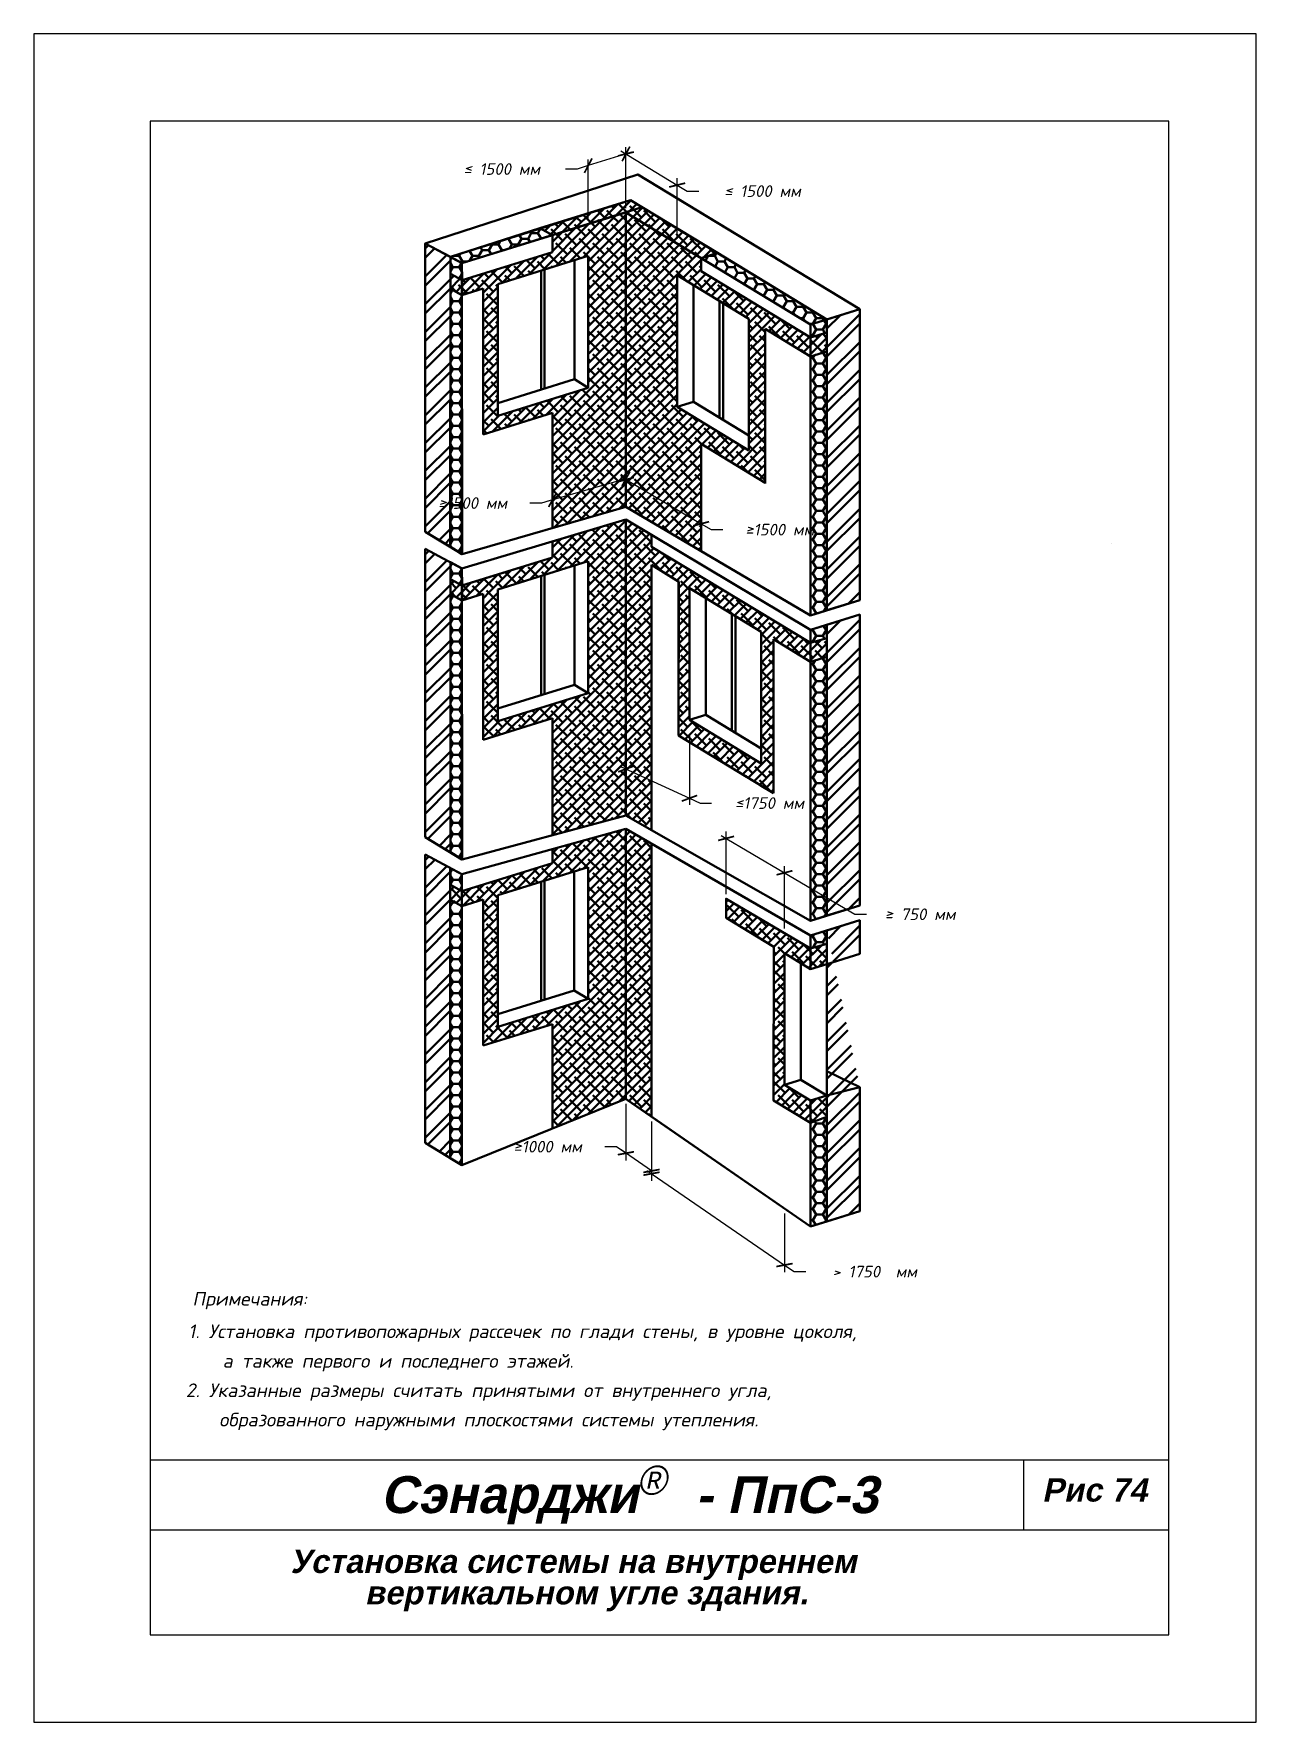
# Model space of a CAD drawing. Header units: inches. Extents: x 47 to 4151, y -1120 to 1902.
# Drawn here: x 682.3 to 892.3, y -773.1 to -483.1 of the extents above; entities that cross this region are included whole.
import ezdxf

# ---------------------------------------------------------------- set-up
doc = ezdxf.new("R2010")
doc.units = ezdxf.units.IN
doc.header["$LTSCALE"] = 10
doc.header["$MEASUREMENT"] = 0
for name, color, linetype in [('DUBEL', 142, 'Continuous'), ('hatch', 240, 'Continuous'), ('ndp', 242, 'Continuous'), ('ramka', 248, 'Continuous')]:
    doc.layers.add(name, color=color, linetype=linetype)
doc.layers.add('list', color=5, linetype='Continuous', plot=False)
doc.styles.add('ndp', font='ARIALBD.TTF', dxfattribs={"oblique": 12})
doc.styles.add('style2', font='romans.shx', dxfattribs={"oblique": 12})
doc.dimstyles.new('1', dxfattribs={"dimtxt": 2, "dimasz": 2, "dimexe": 1, "dimexo": 0.7, "dimgap": 2, "dimtad": 0, "dimtih": 1, "dimtoh": 1, "dimdec": 4, "dimzin": 0, "dimdsep": 46, "dimtxsty": 'style2', "dimblk": 'ARCHTICK', "dimcen": 1.5, "dimdle": 1, "dimadec": 0, "dimazin": 0, "dimtfac": 1, "dimtdec": 4, "dimtofl": 0, "dimtmove": 0, "dimatfit": 2, "dimldrblk": 'DOTSMALL', "dimfxl": 1, "dimtolj": 1, "dimtzin": 0, "dimarcsym": 0})

msp = doc.modelspace()

# ---------------------------------------------------------------- texts
at = {"layer": 'ndp', "oblique": 12}
for s, height, style, p in [('Примечания:', 2.34619952, 'style2', (709.586093, -701.559455)), ('1. Установка противопожарных рассечек по глади стены, в уровне цоколя,', 2.34619952, 'style2', (708.879213, -707.141787)), ('а также первого и последнего этажей. ', 2.34619952, 'style2', (714.779546, -712.223415)), ('2. Указанные размеры считать принятыми от внутреннего угла,', 2.34619952, 'style2', (708.464108, -717.270226)), ('образованного наружными плоскостями системы утепления.', 2.34619952, 'style2', (714.185508, -722.317044)), ('Сэнарджи    - ПпС-3 ', 6.33260053, 'ndp', (741.916791, -737.190376)), ('Рис 74 ', 4, 'ndp', (855.543501, -735.212663)), ('Установка системы на внутреннем', 4, 'ndp', (726.419427, -747.4792)), ('вертикальном угле здания.', 4, 'ndp', (739.191073, -752.872223))]:
    msp.add_text(s, height=height, dxfattribs=dict(at, style=style)).set_placement(p)
at = {"layer": 'ndp', "insert": (785.979594, -729.051292), "char_height": 5, "attachment_point": 1, "style": 'style2'}
msp.add_mtext('{\\fCentury Gothic|b0|i0|c204|p32;®}', dxfattribs=at)

# ---------------------------------------------------------------- blocks, each defined once
blk = doc.blocks.new('_ArchTick')
at = {"layer": 'DUBEL', "color": 0, "const_width": 0.15}
blk.add_lwpolyline([(-0.5, -0.5), (0.5, 0.5)], dxfattribs=at)
blk = doc.blocks.new('*D447')
at = {"layer": 'Defpoints', "color": 0, "lineweight": 40}
for p in [(792.87, -509.1), (784.07, -513.79), (792.87, -519.14)]:
    blk.add_point(p, dxfattribs=at)
at = {"layer": 'hatch', "color": 0, "lineweight": -2}
for p, q in [((783.21, -503.23), (792.87, -509.1)), ((784.07, -512.97), (784.07, -502.58)), ((792.87, -518.32), (792.87, -507.93)), ((792.87, -509.1), (794.58, -510.14)), ((794.58, -510.14), (796.58, -510.14))]:
    blk.add_line(p, q, dxfattribs=at)
at = {"layer": 'hatch', "color": 0, "lineweight": -2, "xscale": 2, "yscale": 2, "zscale": 2}
for p, rotation in [((784.07, -503.75), 148.7154932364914), ((792.87, -509.1), 328.7154932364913)]:
    blk.add_blockref('_ArchTick', p, dxfattribs=dict(at, rotation=rotation))
at = {"layer": 'hatch', "color": 0, "lineweight": 40, "insert": (807.53, -510.14), "char_height": 2, "attachment_point": 5, "style": 'style2'}
blk.add_mtext('\\A1;≤ 1500 мм', dxfattribs=at)
blk = doc.blocks.new('_DotSmall')
at = {"layer": 'DUBEL', "color": 0, "const_width": 0.5}
blk.add_lwpolyline([(-0.0625, 0, 1), (0.0625, 0, 1)], format="xyb", close=True, dxfattribs=at)
blk = doc.blocks.new('*D448')
at = {"layer": 'Defpoints', "color": 0, "lineweight": 40}
for p in [(777.59, -505.76), (777.59, -515.79), (784.07, -513.79)]:
    blk.add_point(p, dxfattribs=at)
at = {"layer": 'hatch', "color": 0, "lineweight": -2}
for p, q in [((785.02, -503.45), (777.59, -505.76)), ((784.07, -513.05), (784.07, -502.7)), ((775.68, -506.35), (773.68, -506.35)), ((777.59, -505.76), (775.68, -506.35)), ((777.59, -515.06), (777.59, -504.71))]:
    blk.add_line(p, q, dxfattribs=at)
at = {"layer": 'hatch', "color": 0, "lineweight": -2, "xscale": 2, "yscale": 2, "zscale": 2}
for p, rotation in [((777.59, -505.76), 197.2336074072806), ((784.07, -503.75), 17.23360740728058)]:
    blk.add_blockref('_ArchTick', p, dxfattribs=dict(at, rotation=rotation))
at = {"layer": 'hatch', "color": 0, "lineweight": 40, "insert": (762.74, -506.35), "char_height": 2, "attachment_point": 5, "style": 'style2'}
blk.add_mtext('\\A1;≤ 1500 мм', dxfattribs=at)
blk = doc.blocks.new('*D449')
at = {"layer": 'Defpoints', "color": 0, "lineweight": 40}
for p in [(784.07, -564.39), (796.98, -567.27), (796.98, -571.97)]:
    blk.add_point(p, dxfattribs=at)
at = {"layer": 'hatch', "color": 0, "lineweight": -2}
for p, q in [((783.21, -559.18), (796.98, -567.27)), ((784.07, -563.58), (784.07, -558.53)), ((796.98, -571.16), (796.98, -566.11)), ((796.98, -567.27), (798.71, -568.28)), ((798.71, -568.28), (800.71, -568.28))]:
    blk.add_line(p, q, dxfattribs=at)
at = {"layer": 'hatch', "color": 0, "lineweight": -2, "xscale": 2, "yscale": 2, "zscale": 2}
for p, rotation in [((784.07, -559.69), 149.5851977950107), ((796.98, -567.27), 329.5851977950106)]:
    blk.add_blockref('_ArchTick', p, dxfattribs=dict(at, rotation=rotation))
at = {"layer": 'hatch', "color": 0, "lineweight": 40, "insert": (810.5, -568.28), "char_height": 2, "attachment_point": 5, "style": 'style2'}
blk.add_mtext('\\A1;≥1500 мм', dxfattribs=at)
blk = doc.blocks.new('*D450')
at = {"layer": 'Defpoints', "color": 0, "lineweight": 40}
for p in [(784.07, -559.55), (784.07, -564.39), (771.46, -568.01)]:
    blk.add_point(p, dxfattribs=at)
at = {"layer": 'hatch', "color": 0, "lineweight": -2}
for p, q in [((784.07, -559.55), (770.5, -563.44)), ((784.07, -563.66), (784.07, -558.51)), ((771.46, -567.28), (771.46, -562.12)), ((769.54, -563.72), (767.54, -563.72)), ((771.46, -563.16), (769.54, -563.72))]:
    blk.add_line(p, q, dxfattribs=at)
at = {"layer": 'hatch', "color": 0, "lineweight": -2, "xscale": 2, "yscale": 2, "zscale": 2}
for p, rotation in [((784.07, -559.55), 16.00620352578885), ((771.46, -563.16), 196.0062035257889)]:
    blk.add_blockref('_ArchTick', p, dxfattribs=dict(at, rotation=rotation))
at = {"layer": 'hatch', "color": 0, "lineweight": 40, "insert": (757.74, -563.72), "char_height": 2, "attachment_point": 5, "style": 'style2'}
blk.add_mtext('\\A1;≥1500 мм', dxfattribs=at)
blk = doc.blocks.new('*D451')
at = {"layer": 'Defpoints', "color": 0, "lineweight": 40}
for p in [(784.07, -597.9), (794.98, -602.93), (794.98, -614.42)]:
    blk.add_point(p, dxfattribs=at)
at = {"layer": 'hatch', "color": 0, "lineweight": -2}
for p, q in [((784.07, -598.67), (784.07, -610.49)), ((794.98, -603.7), (794.98, -615.52)), ((783.16, -608.97), (794.98, -614.42)), ((794.98, -614.42), (796.79, -615.25)), ((796.79, -615.25), (798.79, -615.25))]:
    blk.add_line(p, q, dxfattribs=at)
at = {"layer": 'hatch', "color": 0, "lineweight": -2, "xscale": 2, "yscale": 2, "zscale": 2}
for p, rotation in [((784.07, -609.39), 155.2605682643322), ((794.98, -614.42), 335.2605682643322)]:
    blk.add_blockref('_ArchTick', p, dxfattribs=dict(at, rotation=rotation))
at = {"layer": 'hatch', "color": 0, "lineweight": 40, "insert": (808.74, -615.25), "char_height": 2, "attachment_point": 5, "style": 'style2'}
blk.add_mtext('\\A1;≤1750 мм', dxfattribs=at)
blk = doc.blocks.new('*D452')
at = {"layer": 'Defpoints', "color": 0, "lineweight": 40}
for p in [(811.3, -627.22), (801.28, -631.69), (811.3, -637.61)]:
    blk.add_point(p, dxfattribs=at)
at = {"layer": 'hatch', "color": 0, "lineweight": -2}
for p, q in [((801.28, -630.88), (801.28, -620.15)), ((800.41, -620.8), (811.3, -627.22)), ((811.3, -636.79), (811.3, -626.06)), ((811.3, -627.22), (823.38, -634.34)), ((823.38, -634.34), (825.38, -634.34))]:
    blk.add_line(p, q, dxfattribs=at)
at = {"layer": 'hatch', "color": 0, "lineweight": -2, "xscale": 2, "yscale": 2, "zscale": 2}
for p, rotation in [((801.28, -621.31), 149.4648776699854), ((811.3, -627.22), 329.4648776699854)]:
    blk.add_blockref('_ArchTick', p, dxfattribs=dict(at, rotation=rotation))
at = {"layer": 'hatch', "color": 0, "lineweight": 40, "insert": (834.61, -634.34), "char_height": 2, "attachment_point": 5, "style": 'style2'}
blk.add_mtext('\\A1;≥ 750 мм', dxfattribs=at)
blk = doc.blocks.new('*D453')
at = {"layer": 'Defpoints', "color": 0, "lineweight": 40}
for p in [(784.06, -666.07), (788.46, -669.11), (788.46, -678.43)]:
    blk.add_point(p, dxfattribs=at)
at = {"layer": 'hatch', "color": 0, "lineweight": -2}
for p, q in [((784.06, -666.92), (784.06, -676.61)), ((788.46, -669.96), (788.46, -679.65)), ((782.42, -674.26), (780.42, -674.26)), ((784.06, -675.39), (782.42, -674.26)), ((788.46, -678.43), (783.24, -674.83))]:
    blk.add_line(p, q, dxfattribs=at)
at = {"layer": 'hatch', "color": 0, "lineweight": -2, "xscale": 2, "yscale": 2, "zscale": 2}
for p, rotation in [((784.06, -675.39), 145.3811955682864), ((788.46, -678.43), 325.3811955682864)]:
    blk.add_blockref('_ArchTick', p, dxfattribs=dict(at, rotation=rotation))
at = {"layer": 'hatch', "color": 0, "lineweight": 40, "insert": (770.62, -674.26), "char_height": 2, "attachment_point": 5, "style": 'style2'}
blk.add_mtext('\\A1;≥1000 мм', dxfattribs=at)
blk = doc.blocks.new('*D454')
at = {"layer": 'Defpoints', "color": 0, "lineweight": 40}
for p in [(788.46, -669.18), (811.3, -684.87), (811.3, -694.59)]:
    blk.add_point(p, dxfattribs=at)
at = {"layer": 'hatch', "color": 0, "lineweight": -2}
for p, q in [((788.46, -670.03), (788.46, -680.11)), ((787.64, -678.33), (811.3, -694.59)), ((811.3, -685.72), (811.3, -695.8)), ((811.3, -694.59), (812.95, -695.72)), ((812.95, -695.72), (814.95, -695.72))]:
    blk.add_line(p, q, dxfattribs=at)
at = {"layer": 'hatch', "color": 0, "lineweight": -2, "xscale": 2, "yscale": 2, "zscale": 2}
for p, rotation in [((788.46, -678.9), 145.5031629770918), ((811.3, -694.59), 325.5031629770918)]:
    blk.add_blockref('_ArchTick', p, dxfattribs=dict(at, rotation=rotation))
at = {"layer": 'hatch', "color": 0, "lineweight": 40, "insert": (826.81, -695.72), "char_height": 2, "attachment_point": 5, "style": 'style2'}
blk.add_mtext('\\A1;> 1750  мм', dxfattribs=at)

# ---------------------------------------------------------------- dimensions: what is measured, and where the dimension line sits
at = {"layer": 'hatch', "color": 1, "lineweight": 40}
for p1, p2, distance, text, picture, middle in [((784.067629, -513.786049), (777.592134, -515.794712), -9.587931, '≤ 1500 мм', '*D448', (762.739665, -506.348632)), ((784.067629, -513.786049), (792.874445, -519.137415), 8.578995, '≤ 1500 мм', '*D447', (807.525903, -510.137374)), ((784.071833, -564.392567), (796.981485, -571.971098), 4.056683, '≥1500 мм', '*D449', (810.504119, -568.279572))]:
    dim = msp.add_aligned_dim(p1=p1, p2=p2, distance=distance, text=text, dimstyle='1', dxfattribs=at)
    dim.commit()
    dim.dimension.update_dxf_attribs({"geometry": picture, "text_midpoint": middle})
for base, p1, p2, angle, text, picture, middle in [((784.071833, -559.545668), (771.458324, -568.01091), (784.071833, -564.392567), 16.00620353, '≥1500 мм', '*D450', (757.737991, -563.715494)), ((794.97727, -614.417391), (784.067629, -597.899995), (794.97727, -602.926968), 335.26056826, '≤1750 мм', '*D451', (808.73597, -615.254376)), ((811.301084, -627.219715), (801.275672, -631.692781), (811.301084, -637.606481), 329.46487767, '≥ 750 мм', '*D452', (834.609824, -634.342479)), ((788.461843, -678.430731), (784.062968, -666.068312), (788.461843, -669.105025), 325.38119557, '≥1000 мм', '*D453', (770.619199, -674.257791)), ((811.301084, -694.59133), (788.461843, -669.176708), (811.301084, -684.871827), 325.50316298, '> 1750  мм', '*D454', (826.806541, -695.724052))]:
    dim = msp.add_linear_dim(base=base, p1=p1, p2=p2, angle=angle, text=text, dimstyle='1', dxfattribs=at)
    dim.commit()
    dim.dimension.update_dxf_attribs({"geometry": picture, "text_midpoint": middle, "dimtype": 161})

# ---------------------------------------------------------------- hatches: boundary and pattern name
at = {"layer": 'hatch', "lineweight": 40}
h = msp.add_hatch(dxfattribs=at)
h.set_pattern_fill('ANSI38', color=1, scale=9, style=0)
h.paths.add_polyline_path([(769.284532, -516.531382), (784.870876, -511.696583), (799.785029, -520.759007), (796.976731, -521.630125), (784.067629, -513.786049), (771.45369, -517.698824)])
h = msp.add_hatch(dxfattribs=at)
h.set_pattern_fill('ANSI38', color=1, scale=9, style=0)
h.paths.add_polyline_path([(753.907663, -524.358388), (755.904511, -525.43309), (755.89985, -527.999933), (753.903001, -526.911824)])
h.paths.add_polyline_path([(755.89985, -525.430581), (755.89985, -527.999933), (777.592134, -521.27509), (777.592134, -515.794712), (771.45369, -517.698824), (771.453968, -520.609732)], flags=17)
edge = h.paths.add_edge_path()
edge.add_line((755.89985, -527.999933), (777.592134, -521.27509))
edge.add_line((755.89985, -525.430581), (755.89985, -527.999933))
edge.add_line((771.453968, -520.609732), (755.89985, -525.430581))
edge.add_line((771.453968, -520.609732), (771.453968, -517.698738))
edge.add_line((771.453968, -517.698738), (784.067629, -513.786049))
edge.add_line((784.067629, -513.786049), (784.067629, -561.11415))
edge.add_line((784.067629, -561.11415), (771.458324, -566.201683))
edge.add_line((771.458324, -566.201683), (771.45369, -548.240043))
edge.add_line((771.45369, -548.240043), (759.529431, -551.938884))
edge.add_line((759.529431, -551.938884), (759.529431, -526.878042))
edge.add_line((759.529431, -526.878042), (762.042955, -526.101121))
edge.add_line((762.042955, -526.101121), (762.042955, -548.723896))
edge.add_line((762.042955, -548.723896), (777.592134, -543.900625))
edge.add_line((777.592134, -543.900625), (777.592134, -515.794712))
edge.add_line((777.592134, -521.27509), (777.592134, -515.794712))
edge = h.paths.add_edge_path(flags=17)
edge.add_line((777.592134, -515.794712), (771.45369, -517.698824))
edge.add_line((777.592134, -543.900625), (777.592134, -515.794712))
edge.add_line((762.042955, -548.723896), (777.592134, -543.900625))
edge.add_line((762.042955, -526.101121), (762.042955, -548.723896))
edge.add_line((759.529431, -526.878042), (762.042955, -526.101121))
edge.add_line((759.529431, -551.938884), (759.529431, -526.878042))
edge.add_line((771.45369, -548.240043), (759.529431, -551.938884))
edge.add_line((771.458324, -566.201683), (771.45369, -548.240043))
edge.add_line((784.067629, -561.11415), (771.458324, -566.201683))
edge.add_line((784.067629, -513.786049), (784.067629, -561.11415))
edge.add_line((771.453968, -517.698738), (784.067629, -513.786049))
edge.add_line((771.453968, -520.609732), (771.453968, -517.698738))
edge.add_line((771.45369, -517.698824), (771.453968, -520.609732))
h = msp.add_hatch(dxfattribs=at)
h.set_pattern_fill('ANSI38', color=1, scale=9, style=0)
edge = h.paths.add_edge_path()
edge.add_line((755.904511, -525.43309), (755.904511, -528.002473))
edge.add_line((755.904511, -528.002473), (759.529431, -526.878042))
edge.add_line((759.529431, -526.878042), (759.529431, -551.938884))
edge.add_line((759.529431, -551.938884), (762.042955, -551.159202))
edge.add_line((762.042955, -551.159202), (762.042955, -526.098361))
edge.add_line((762.042955, -526.098361), (777.592134, -521.27509))
edge.add_line((777.592134, -521.27509), (777.592134, -566.249563))
edge.add_line((777.592134, -566.249563), (784.067629, -564.390099))
edge.add_line((784.067629, -564.390099), (796.981485, -571.971098))
edge.add_line((796.981485, -571.971098), (796.979434, -553.55587))
edge.add_line((796.979434, -553.55587), (807.994135, -560.248608))
edge.add_line((807.994135, -560.248608), (807.994135, -533.803806))
edge.add_line((807.994135, -533.803806), (815.778146, -538.533676))
edge.add_line((815.778146, -538.533676), (818.585929, -537.662717))
edge.add_line((818.585929, -537.662717), (818.585929, -534.450414))
edge.add_line((818.585929, -534.450414), (815.777843, -535.290289))
edge.add_line((815.777843, -535.290289), (805.196265, -528.860696))
edge.add_line((805.196265, -528.860696), (805.196265, -554.684493))
edge.add_line((805.196265, -554.684493), (792.874447, -547.197272))
edge.add_line((792.874447, -547.197272), (792.874447, -519.137417))
edge.add_line((792.874447, -519.137417), (784.067629, -513.786049))
edge.add_line((784.067629, -513.786049), (771.45369, -517.698824))
edge.add_line((771.45369, -517.698824), (771.453968, -520.609732))
edge.add_line((771.453968, -520.609732), (755.89985, -525.430581))
edge.add_line((755.89985, -525.430581), (755.900336, -527.732284))
h = msp.add_hatch(dxfattribs=at)
h.set_pattern_fill('HONEY', color=1, scale=9, style=0)
h.paths.add_polyline_path([(753.903001, -521.448837), (769.284532, -516.531382), (771.45369, -517.698824), (755.89985, -522.523542)])
edge = h.paths.add_edge_path()
edge.add_line((753.902998, -521.448838), (755.89985, -522.523542))
edge.add_line((755.89985, -522.523542), (755.904511, -525.43309))
edge.add_line((755.904511, -525.43309), (753.907659, -524.358386))
edge.add_line((753.907659, -524.358386), (753.903001, -521.44884))
h = msp.add_hatch(dxfattribs=at)
h.set_pattern_fill('ANSI32', color=1, scale=9, style=0)
h.paths.add_polyline_path([(749.586381, -519.12563), (753.903001, -521.448837), (753.89834, -571.254974), (749.586381, -568.638105)])
h = msp.add_hatch(dxfattribs=at)
h.set_pattern_fill('ANSI38', color=1, scale=9, style=0)
h.paths.add_polyline_path([(792.874447, -519.137417), (792.874445, -524.571736), (805.196265, -532.193363), (805.196265, -528.860696), (796.976731, -523.866185), (796.976731, -521.630125)])
h.paths.add_polyline_path([(762.042955, -548.723896), (777.592134, -543.900625), (777.592134, -566.249563), (771.458324, -568.01091), (771.45369, -548.240043), (762.042955, -551.159202)])
h = msp.add_hatch(dxfattribs=at)
h.set_pattern_fill('HONEY', color=1, scale=9, style=0)
edge = h.paths.add_edge_path()
edge.add_line((796.976731, -521.630125), (799.785029, -520.759007))
edge.add_line((799.785029, -520.759007), (818.585932, -532.183173))
edge.add_line((818.585932, -532.183173), (818.585932, -534.450413))
edge.add_line((818.585932, -534.450413), (815.777843, -535.290478))
edge.add_line((815.777843, -535.290478), (815.777843, -533.054418))
edge.add_line((815.777843, -533.054418), (796.976731, -521.630125))
edge.add_line((796.976731, -521.630125), (799.785029, -520.759007))
h = msp.add_hatch(dxfattribs=at)
h.set_pattern_fill('HONEY', color=1, scale=9, style=0)
edge = h.paths.add_edge_path()
edge.add_line((753.907663, -526.914364), (755.89985, -527.999933))
edge.add_line((755.89985, -527.999933), (755.904511, -572.477249))
edge.add_line((755.904511, -572.477249), (753.903001, -571.257803))
edge.add_line((753.903001, -571.257803), (753.903001, -526.911824))
h = msp.add_hatch(dxfattribs=at)
h.set_pattern_fill('ANSI32', color=1, scale=9, style=0)
edge = h.paths.add_edge_path()
edge.add_line((818.585932, -532.183173), (824.23598, -530.430758))
edge.add_line((824.23598, -530.430758), (824.240424, -580.384333))
edge.add_line((824.240424, -580.384333), (818.585932, -582.138326))
edge.add_line((818.585932, -582.138326), (818.585929, -532.183174))
edge.add_line((818.585929, -532.183174), (824.235762, -530.430626))
h = msp.add_hatch(dxfattribs=at)
h.set_pattern_fill('HONEY', color=1, scale=9, style=0)
edge = h.paths.add_edge_path()
edge.add_line((815.77874, -538.534037), (818.585932, -537.662716))
edge.add_line((818.585932, -537.662716), (818.585932, -582.138326))
edge.add_line((818.585932, -582.138326), (815.782296, -583.007999))
edge.add_line((815.782296, -583.007999), (815.778146, -538.534222))
edge.add_line((815.778146, -538.534222), (818.585932, -537.662716))
h = msp.add_hatch(dxfattribs=at)
h.set_pattern_fill('ANSI38', color=1, scale=9, style=0)
h.paths.add_polyline_path([(753.907663, -576.802742), (755.904511, -577.877443), (755.89985, -580.444286), (753.903001, -579.356177)])
h.paths.add_polyline_path([(755.89985, -577.874934), (755.89985, -580.444286), (777.592134, -573.719443), (777.592134, -568.239066), (771.45369, -570.143178), (771.453968, -573.054086)], flags=17)
edge = h.paths.add_edge_path()
edge.add_line((755.89985, -580.444286), (777.592134, -573.719443))
edge.add_line((755.89985, -577.874934), (755.89985, -580.444286))
edge.add_line((771.453968, -573.054086), (755.89985, -577.874934))
edge.add_line((771.453968, -573.054086), (771.453968, -570.143091))
edge.add_line((771.453968, -570.143091), (784.067629, -566.230402))
edge.add_line((784.067629, -566.230402), (784.067629, -613.558503))
edge.add_line((784.067629, -613.558503), (771.458324, -618.646036))
edge.add_line((771.458324, -618.646036), (771.45369, -600.684396))
edge.add_line((771.45369, -600.684396), (759.529431, -604.383237))
edge.add_line((759.529431, -604.383237), (759.529431, -579.322396))
edge.add_line((759.529431, -579.322396), (762.042955, -578.545475))
edge.add_line((762.042955, -578.545475), (762.042955, -601.16825))
edge.add_line((762.042955, -601.16825), (777.592134, -596.344979))
edge.add_line((777.592134, -596.344979), (777.592134, -568.239066))
edge.add_line((777.592134, -573.719443), (777.592134, -568.239066))
edge = h.paths.add_edge_path(flags=17)
edge.add_line((777.592134, -568.239066), (771.45369, -570.143178))
edge.add_line((777.592134, -596.344979), (777.592134, -568.239066))
edge.add_line((762.042955, -601.16825), (777.592134, -596.344979))
edge.add_line((762.042955, -578.545475), (762.042955, -601.16825))
edge.add_line((759.529431, -579.322396), (762.042955, -578.545475))
edge.add_line((759.529431, -604.383237), (759.529431, -579.322396))
edge.add_line((771.45369, -600.684396), (759.529431, -604.383237))
edge.add_line((771.458324, -618.646036), (771.45369, -600.684396))
edge.add_line((784.067629, -613.558503), (771.458324, -618.646036))
edge.add_line((784.067629, -566.230402), (784.067629, -613.558503))
edge.add_line((771.453968, -570.143091), (784.067629, -566.230402))
edge.add_line((771.453968, -573.054086), (771.453968, -570.143091))
edge.add_line((771.45369, -570.143178), (771.453968, -573.054086))
h = msp.add_hatch(dxfattribs=at)
h.set_pattern_fill('ANSI38', color=1, scale=9, style=0)
h.paths.add_polyline_path([(794.97727, -600.938692), (807.29909, -608.425913), (807.29909, -612.270625), (794.97727, -604.783404)], flags=17)
h.paths.add_polyline_path([(755.904511, -577.877443), (771.453968, -573.054086), (771.453705, -570.299923), (784.067629, -566.514274), (788.466505, -569.147824), (788.466505, -571.211975), (815.777843, -587.734831), (818.585929, -586.894767), (818.585932, -590.10707), (815.778146, -590.97803), (809.431759, -587.121716), (809.431759, -613.566518), (807.29909, -612.270625), (807.29909, -585.845131), (794.97727, -578.35791), (794.97727, -604.783404), (793.110119, -603.648849), (793.141956, -577.22858), (788.466505, -574.336593), (788.466505, -619.878517), (784.067629, -617.37054), (771.458324, -620.751332), (771.45369, -600.684396), (759.529431, -604.383237), (759.529431, -579.319076), (762.042955, -578.542714), (762.042955, -601.16825), (777.592134, -596.344979), (777.592134, -573.719443), (755.904511, -580.442841)])
h = msp.add_hatch(dxfattribs=at)
h.set_pattern_fill('ANSI32', color=1, scale=9, style=0)
h.paths.add_polyline_path([(749.586381, -571.569983), (753.903001, -573.89319), (753.89834, -623.699327), (749.586381, -621.082458)])
h = msp.add_hatch(dxfattribs=at)
h.set_pattern_fill('HONEY', color=1, scale=9, style=0)
edge = h.paths.add_edge_path()
edge.add_line((753.903001, -573.893193), (755.89985, -574.967895))
edge.add_line((755.89985, -574.967895), (755.89985, -577.874934))
edge.add_line((755.89985, -577.874934), (753.907663, -576.802742))
edge.add_line((753.907663, -576.802742), (753.907663, -573.895702))
h = msp.add_hatch(dxfattribs=at)
h.set_pattern_fill('HONEY', color=1, scale=9, style=0)
edge = h.paths.add_edge_path()
edge.add_line((753.907663, -579.358717), (755.89985, -580.444286))
edge.add_line((755.89985, -580.444286), (755.904511, -624.921602))
edge.add_line((755.904511, -624.921602), (753.903001, -623.702156))
edge.add_line((753.903001, -623.702156), (753.903001, -579.356177))
h = msp.add_hatch(dxfattribs=at)
h.set_pattern_fill('ANSI32', color=1, scale=9, style=0)
edge = h.paths.add_edge_path()
edge.add_line((818.585932, -584.627526), (824.23598, -582.875112))
edge.add_line((824.23598, -582.875112), (824.240424, -632.828687))
edge.add_line((824.240424, -632.828687), (818.585932, -634.582679))
edge.add_line((818.585932, -634.582679), (818.585929, -584.627527))
edge.add_line((818.585929, -584.627527), (824.235762, -582.87498))
h = msp.add_hatch(dxfattribs=at)
h.set_pattern_fill('HONEY', color=1, scale=9, style=0)
edge = h.paths.add_edge_path()
edge.add_line((815.777633, -585.498646), (818.585929, -584.627527))
edge.add_line((818.585929, -584.627527), (818.585929, -586.894767))
edge.add_line((818.585929, -586.894767), (815.777843, -587.734831))
edge.add_line((815.777843, -587.734831), (815.777843, -585.498772))
h = msp.add_hatch(dxfattribs=at)
h.set_pattern_fill('HONEY', color=1, scale=9, style=0)
edge = h.paths.add_edge_path()
edge.add_line((815.77874, -590.978391), (818.585932, -590.10707))
edge.add_line((818.585932, -590.10707), (818.585932, -634.582679))
edge.add_line((818.585932, -634.582679), (815.782296, -635.452352))
edge.add_line((815.782296, -635.452352), (815.778146, -590.978575))
edge.add_line((815.778146, -590.978575), (818.585932, -590.10707))
h = msp.add_hatch(dxfattribs=at)
h.set_pattern_fill('ANSI38', color=1, scale=9, style=0)
h.paths.add_polyline_path([(753.903001, -629.312551), (755.89985, -630.383302), (771.458324, -625.572599), (771.458324, -623.152711), (784.062968, -619.649881), (788.461843, -622.196619), (788.461843, -669.176708), (784.062968, -666.068312), (771.453662, -671.155845), (771.449029, -653.194206), (759.52477, -656.893046), (759.52477, -631.832205), (762.038293, -631.052523), (762.038293, -653.678059), (777.587472, -648.854788), (777.587472, -626.229252), (755.895699, -632.953938), (753.903001, -631.868527)])
h = msp.add_hatch(dxfattribs=at)
h.set_pattern_fill('ANSI32', color=1, scale=9, style=0)
h.paths.add_polyline_path([(749.581719, -624.079793), (753.89834, -626.403), (753.893678, -676.209137), (749.581719, -673.592268)])
h = msp.add_hatch(dxfattribs=at)
h.set_pattern_fill('HONEY', color=1, scale=9, style=0)
h.paths.add_polyline_path([(753.893691, -626.400498), (755.895188, -627.477754), (755.89985, -630.383302), (753.903001, -629.312551)])
h = msp.add_hatch(dxfattribs=at)
h.set_pattern_fill('HONEY', color=1, scale=9, style=0)
edge = h.paths.add_edge_path()
edge.add_line((753.903001, -631.868527), (755.895188, -632.954096))
edge.add_line((755.895188, -632.954096), (755.89985, -677.431411))
edge.add_line((755.89985, -677.431411), (753.89834, -676.211966))
edge.add_line((753.89834, -676.211966), (753.89834, -631.865987))
h = msp.add_hatch(dxfattribs=at)
h.set_pattern_fill('ANSI38', color=1, scale=9, style=0)
h.paths.add_polyline_path([(801.275672, -631.692781), (801.267308, -634.929395), (809.465769, -639.919279), (809.433932, -666.339548), (815.775977, -670.193223), (818.581269, -669.155781), (818.581707, -665.475832), (815.775618, -666.348293), (811.301084, -663.629391), (811.301084, -641.003855), (815.77351, -643.758401), (818.581268, -642.886904), (818.581268, -639.432256), (815.773408, -640.244575)])
h = msp.add_hatch(dxfattribs=at)
h.set_pattern_fill('HONEY', color=1, scale=9, style=0)
edge = h.paths.add_edge_path()
edge.add_line((815.772971, -638.008455), (818.581267, -637.137337))
edge.add_line((818.581267, -637.137337), (818.581267, -639.404577))
edge.add_line((818.581267, -639.404577), (815.773182, -640.244641))
edge.add_line((815.773182, -640.244641), (815.773182, -638.008581))
h = msp.add_hatch(dxfattribs=at)
h.set_pattern_fill('ANSI32', color=1, scale=9, style=0)
edge = h.paths.add_edge_path()
edge.add_line((818.581267, -637.137336), (818.581296, -642.886895))
edge.add_line((818.581296, -642.886895), (824.231829, -641.133033))
edge.add_line((824.231829, -641.133033), (824.231318, -635.384921))
edge.add_line((824.231318, -635.384921), (818.581271, -637.137335))
edge.add_line((824.231829, -664.048608), (818.581707, -665.475832))
edge.add_line((818.581271, -665.475566), (824.231829, -664.048608))
edge.add_line((824.231829, -664.048608), (824.231829, -685.339716))
edge.add_line((824.231829, -685.339716), (818.581271, -687.092489))
edge.add_line((818.581271, -687.092489), (818.581269, -665.475969))
h = msp.add_hatch(dxfattribs=at)
h.set_pattern_fill('HONEY', color=1, scale=9, style=0)
h.paths.add_polyline_path([(815.775977, -670.193223), (818.581269, -669.155781), (818.581269, -687.092489), (815.777635, -687.962161)])

# ---------------------------------------------------------------- linework, layer by layer
at = {"layer": 'hatch', "color": 1, "lineweight": 40}
for p, q in [((749.586381, -519.12563), (786.10776, -507.262557)), ((784.870876, -511.696583), (753.903001, -521.448837)), ((786.875927, -512.91493), (755.89985, -522.523542)), ((784.870876, -511.696583), (818.585932, -532.183173)), ((792.525757, -511.162383), (824.235762, -530.430626)), ((784.067629, -513.786049), (784.071833, -564.392567)), ((784.067629, -513.786049), (815.777635, -533.054292)), ((771.45369, -517.698824), (769.284532, -516.531382)), ((771.45369, -517.698824), (771.453968, -520.609732)), ((755.89985, -522.523542), (749.586381, -519.12563)), ((771.453968, -520.609732), (755.904511, -525.43309)), ((777.592134, -521.27509), (762.042955, -526.098361)), ((777.592134, -543.900625), (777.592134, -521.27509)), ((796.976731, -521.630125), (799.785029, -520.759007)), ((755.904511, -525.43309), (753.907659, -524.358386)), ((755.904511, -572.477249), (755.89985, -522.523542)), ((769.486311, -544.239765), (769.486311, -523.789472)), ((770.087135, -544.053393), (770.087135, -523.6031)), ((775.20446, -542.466026), (775.20446, -522.015733)), ((792.874445, -547.197272), (792.874445, -524.571736)), ((792.874445, -524.571736), (796.977259, -527.10952)), ((796.976731, -523.866185), (815.777843, -535.290478)), ((755.89985, -527.999933), (759.529431, -526.878042)), ((759.529431, -551.938884), (759.529431, -526.878042)), ((762.042955, -548.723896), (762.042955, -526.09836)), ((795.682745, -546.326154), (795.682745, -526.308802)), ((796.977259, -527.10952), (805.196265, -532.10371)), ((769.486311, -528.561218), (769.486311, -544.239765)), ((800.155068, -549.043713), (800.155068, -529.040482)), ((800.755892, -549.408798), (800.755892, -529.405566)), ((815.777635, -533.054292), (824.235762, -530.430626)), ((800.155068, -531.667954), (800.155068, -549.043713)), ((805.196265, -554.684493), (805.196265, -532.10371)), ((815.782296, -583.007999), (815.777635, -533.054292)), ((818.585932, -532.183173), (818.585932, -582.138326)), ((807.994135, -533.803806), (815.77874, -538.534037)), ((807.994135, -533.803806), (807.994135, -560.38155)), ((815.777843, -535.290478), (818.585932, -534.450413)), ((815.778146, -538.533676), (818.585932, -537.662716)), ((770.087135, -539.571004), (770.087135, -544.053393)), ((762.042955, -546.548654), (775.20446, -542.466026)), ((777.592134, -543.900625), (762.042955, -548.723896)), ((775.20446, -542.466026), (777.592134, -543.900625)), ((800.755892, -542.67774), (800.755892, -549.408798)), ((792.874445, -547.197272), (805.196265, -554.684493)), ((792.874447, -547.197272), (795.682745, -546.326154)), ((795.682745, -546.326154), (805.196265, -552.106943)), ((771.45369, -548.240043), (759.529431, -551.938884)), ((771.458324, -568.01091), (771.456608, -548.239138)), ((796.981485, -571.971098), (796.979434, -553.55587)), ((796.979806, -553.55587), (807.994135, -560.248608)), ((805.196265, -554.684493), (805.196265, -554.684493)), ((784.067629, -564.390099), (755.904511, -572.477249)), ((784.067629, -564.390099), (815.782296, -583.007999)), ((784.067629, -564.390099), (815.782296, -583.007999)), ((784.067629, -566.514274), (755.89985, -574.967895)), ((771.453968, -570.299844), (784.067629, -566.514274)), ((784.067629, -566.514274), (784.067629, -617.37054)), ((784.067629, -566.514274), (815.777635, -585.498645)), ((784.067629, -566.514274), (788.466505, -569.147824)), ((749.586381, -568.638105), (755.904511, -572.477249)), ((771.453705, -570.299923), (771.453968, -573.054086)), ((771.453968, -573.054086), (771.453968, -570.299844)), ((788.466505, -569.147824), (788.466505, -571.211975)), ((788.466505, -571.211975), (815.777843, -587.734831)), ((867.560851, -570.680467), (867.560851, -570.680467)), ((755.89985, -574.967895), (749.586381, -571.569983)), ((755.89985, -577.874934), (771.453968, -573.054086)), ((771.453968, -573.054086), (755.904511, -577.877443)), ((777.592134, -573.719443), (762.042955, -578.542714)), ((777.592134, -596.344979), (777.592134, -573.719443)), ((777.592134, -596.344979), (777.592134, -573.719443)), ((755.904511, -577.877443), (753.907659, -576.80274)), ((755.904511, -624.921602), (755.89985, -574.967895)), ((769.486311, -596.684118), (769.486311, -576.233825)), ((770.087135, -596.497746), (770.087135, -576.047453)), ((775.20446, -594.910379), (775.20446, -574.460086)), ((788.466505, -574.336593), (793.141956, -577.22858)), ((788.466505, -574.336593), (788.466505, -619.878517)), ((793.110119, -577.208888), (788.466505, -574.336593)), ((788.466505, -574.336593), (788.466505, -619.878517)), ((755.89985, -580.444286), (755.89985, -577.874934)), ((755.89985, -580.444286), (759.529431, -579.322396)), ((759.529431, -604.383237), (759.529431, -579.322396)), ((759.529431, -604.383237), (759.529431, -579.322396)), ((762.042955, -601.168249), (762.042955, -578.542714)), ((762.042955, -578.542714), (762.042955, -601.168249)), ((793.110119, -603.648849), (793.110119, -577.208888)), ((793.110119, -603.648849), (793.141956, -577.22858)), ((794.97727, -578.313156), (802.858718, -583.146986)), ((794.97727, -600.938692), (794.97727, -578.313156)), ((807.29909, -585.845131), (794.97727, -578.35791)), ((769.486311, -581.005571), (769.486311, -596.684118)), ((797.78557, -600.067574), (797.78557, -580.050222)), ((802.257894, -602.785134), (802.257894, -582.781902)), ((815.777635, -585.498645), (824.235762, -582.87498)), ((815.782296, -583.007999), (824.240424, -580.384333)), ((802.858718, -583.146986), (807.29909, -585.845131)), ((802.858718, -603.150218), (802.858718, -583.146986)), ((815.782296, -635.452352), (815.777635, -585.498645)), ((818.585932, -584.627526), (818.585932, -634.582679)), ((807.29909, -608.425913), (807.29909, -585.845131)), ((809.431759, -587.121716), (815.77874, -590.978391)), ((809.431759, -587.121716), (809.431759, -613.566518)), ((815.77874, -590.978391), (809.431759, -587.121716)), ((809.431759, -587.121716), (809.431759, -613.566518)), ((815.777843, -587.734831), (818.585932, -586.894767)), ((815.777843, -587.734831), (818.585929, -586.894767)), ((818.585929, -586.894767), (818.585929, -590.107071)), ((818.585932, -586.894767), (818.585932, -590.10707)), ((815.778146, -590.97803), (818.585932, -590.10707)), ((818.585932, -590.10707), (815.77874, -590.978391)), ((770.087135, -592.015358), (770.087135, -596.497746)), ((762.042955, -598.993007), (775.20446, -594.910379)), ((777.592134, -596.344979), (762.042955, -601.16825)), ((762.042955, -601.168249), (777.592134, -596.344979)), ((775.20446, -594.910379), (777.592134, -596.344979)), ((802.858718, -596.41916), (802.858718, -603.150218)), ((794.97727, -600.938692), (797.785568, -600.067573)), ((797.78557, -600.067574), (807.29909, -605.848363)), ((771.456608, -600.683491), (759.529431, -604.383237)), ((771.45369, -600.684396), (759.529431, -604.383237)), ((771.458324, -620.751332), (771.456608, -600.683491)), ((771.458324, -620.751332), (771.456608, -600.683491)), ((794.97727, -600.938692), (807.29909, -608.425913)), ((793.110119, -603.648849), (804.788145, -610.744876)), ((793.110119, -603.648849), (809.431759, -613.566518)), ((794.97727, -604.783404), (793.110119, -603.648849)), ((802.655476, -605.604271), (802.655476, -605.604271)), ((807.29909, -608.425913), (807.29909, -608.425913)), ((809.431759, -613.566518), (807.29909, -612.270625)), ((784.067629, -617.37054), (755.904511, -624.921602)), ((784.067629, -617.37054), (771.458324, -620.751332)), ((784.067629, -617.37054), (815.782296, -635.452352)), ((784.067629, -617.37054), (815.782296, -635.452352)), ((788.466505, -619.878517), (784.067629, -617.37054)), ((755.895188, -627.477704), (784.062968, -619.649881)), ((784.062968, -619.649881), (784.062968, -666.068312)), ((784.062968, -619.649881), (815.77297, -638.008454)), ((749.586381, -621.082458), (755.904511, -624.921602)), ((771.458324, -625.572599), (771.458324, -623.152711)), ((788.461843, -622.196619), (788.461843, -669.176708)), ((755.895188, -630.384744), (771.458324, -625.572599)), ((762.038293, -631.052524), (777.587472, -626.229252)), ((777.587472, -648.854788), (777.587472, -626.229252)), ((755.89985, -677.431411), (755.895188, -627.477704)), ((769.481649, -649.193928), (769.481649, -628.743635)), ((770.082473, -649.007555), (770.082473, -628.557263)), ((775.199799, -647.420189), (775.199799, -626.969896)), ((755.895699, -632.953938), (755.895188, -630.384744)), ((755.895188, -632.954096), (759.52477, -631.832205)), ((759.52477, -631.832205), (755.895699, -632.953938)), ((759.52477, -656.893046), (759.52477, -631.832205)), ((762.038293, -653.678059), (762.038293, -631.052523)), ((801.267308, -634.929395), (801.275672, -631.692781)), ((801.275672, -631.692781), (815.773182, -640.244641)), ((769.481649, -633.515381), (769.481649, -649.193928)), ((809.465769, -639.919279), (801.267308, -634.929395)), ((815.782296, -635.452352), (824.240424, -632.828687)), ((815.77297, -638.008454), (824.231101, -635.384789)), ((818.581271, -637.137336), (818.581271, -687.092489)), ((809.433932, -666.339548), (809.465769, -639.919279)), ((815.772965, -638.008456), (815.774104, -643.758216)), ((818.581271, -639.432255), (815.773182, -640.244641)), ((818.581268, -642.886904), (818.581268, -639.660081)), ((811.301084, -663.629391), (811.301084, -641.003855)), ((811.301084, -641.003855), (815.77351, -643.758401)), ((814.109383, -662.758273), (814.109383, -642.740921)), ((815.774104, -643.758216), (818.581268, -642.886904)), ((770.082473, -644.525167), (770.082473, -649.007555)), ((818.581707, -665.475832), (818.581707, -645.472601)), ((762.038293, -651.502817), (775.199799, -647.420189)), ((777.587472, -648.854788), (762.038293, -653.678059)), ((775.199799, -647.420189), (777.587472, -648.854788)), ((771.449029, -653.194206), (759.52477, -656.893046)), ((771.453662, -671.155845), (771.451946, -653.193301)), ((811.301084, -663.629391), (814.109381, -662.758272)), ((811.301084, -663.629391), (815.775618, -666.348293)), ((814.109383, -662.758273), (818.581269, -665.475566)), ((818.581707, -661.268889), (824.231829, -664.048608)), ((784.062968, -666.068312), (755.89985, -677.431411)), ((784.062968, -666.068312), (815.777635, -687.962161)), ((784.344903, -666.262943), (815.777635, -687.962161)), ((809.433932, -666.339548), (815.775977, -670.193223)), ((815.775618, -666.348293), (818.581269, -665.475566)), ((815.777635, -687.962161), (815.775618, -666.348293)), ((815.775977, -670.193223), (818.581271, -669.15578)), ((818.97929, -668.29497), (818.97929, -668.29497)), ((823.622904, -671.116612), (823.622904, -671.116612)), ((749.581719, -673.592268), (755.89985, -677.431411)), ((815.777635, -687.962161), (824.235762, -685.338496))]:
    msp.add_line(p, q, dxfattribs=at)
for points in [[(753.903001, -571.257803), (749.586381, -568.638105), (749.586381, -519.12563), (786.10776, -507.262557), (824.23598, -530.430758), (824.240424, -580.384333), (818.585932, -582.138326), (818.585932, -532.183173), (784.870876, -511.696583), (753.903001, -521.448837), (753.89834, -571.257803), (749.586381, -568.638105)], [(749.586381, -519.12563), (753.903001, -521.448837), (784.870876, -511.696583), (818.585932, -532.183173), (824.235762, -530.430626), (786.10776, -507.262557), (749.586381, -519.12563), (753.903001, -521.448837)], [(769.284532, -516.531382), (784.870876, -511.696583), (799.785029, -520.759007), (796.976731, -521.630125), (784.067629, -513.786049), (771.45369, -517.698824), (769.284532, -516.531382)], [(753.903001, -521.448837), (769.284532, -516.531382), (771.45369, -517.698824), (755.89985, -522.523542), (753.903001, -521.448837)], [(753.898353, -521.446335), (755.89985, -522.523542), (755.89985, -572.477249), (753.903001, -571.257803), (753.903001, -521.448837), (755.904511, -522.522096)], [(753.902998, -521.448838), (755.89985, -522.523542), (755.904511, -525.43309), (753.907659, -524.358386), (753.903001, -521.44884)], [(796.976731, -521.630125), (799.785029, -520.759007), (818.585932, -532.183173), (815.777635, -533.054292), (796.976731, -521.630125), (799.785029, -520.759007)], [(796.976731, -521.630125), (799.785029, -520.759007), (818.585932, -532.183173), (818.585932, -534.450413), (815.777843, -535.290478), (815.777843, -533.054418), (796.976731, -521.630125), (799.785029, -520.759007)], [(796.976731, -521.630125), (815.777843, -533.054418), (815.777843, -535.290478), (796.976731, -523.866185), (796.976731, -521.630125)], [(753.907663, -524.358388), (755.904511, -525.43309), (755.89985, -527.999933), (753.903001, -526.911824), (753.907663, -524.358388)], [(753.907659, -524.358386), (755.904511, -525.43309), (755.904511, -528.002473), (753.907663, -526.914364), (753.907663, -524.358388)], [(753.907663, -526.914364), (755.89985, -527.999933), (755.904511, -572.477249), (753.903001, -571.257803), (753.903001, -526.911824)], [(755.89985, -525.430581), (755.900336, -527.732284)], [(818.585932, -532.183173), (824.23598, -530.430758), (824.240424, -580.384333), (818.585932, -582.138326), (818.585929, -532.183174), (824.235762, -530.430626)], [(815.777635, -533.054292), (815.777635, -535.290351), (818.585932, -534.450413), (818.585932, -532.183173), (815.777843, -533.054418), (815.777843, -535.290478)], [(815.77874, -538.534037), (818.585932, -537.662716), (818.585932, -582.138326), (815.782296, -583.007999), (815.778146, -538.534222), (818.585932, -537.662716)], [(788.466505, -569.147824), (815.777843, -585.498772), (815.777843, -587.734831), (788.466505, -571.211975), (788.466505, -569.147824)], [(749.586381, -571.569983), (755.89985, -574.967895), (755.89985, -624.918762), (749.586381, -621.082458), (749.586381, -571.569983)], [(753.898353, -573.890688), (755.89985, -574.967895), (755.89985, -624.921602), (753.903001, -623.702156), (753.903001, -573.89319), (755.904511, -574.966449)], [(753.902998, -573.893191), (755.89985, -574.967895), (755.904511, -577.877443), (753.907659, -576.80274), (753.903001, -573.893193)], [(753.903001, -573.893193), (755.89985, -574.967895), (755.89985, -577.874934), (753.907663, -576.802742), (753.907663, -573.895702)], [(753.907663, -576.802742), (755.904511, -577.877443), (755.89985, -580.444286), (753.903001, -579.356177), (753.907663, -576.802742)], [(753.907659, -576.80274), (755.904511, -577.877443), (755.904511, -580.446826), (753.907663, -579.358717), (753.907663, -576.802742)], [(753.907663, -579.358717), (755.89985, -580.444286), (755.904511, -624.921602), (753.903001, -623.702156), (753.903001, -579.356177)], [(818.585932, -584.627526), (824.23598, -582.875112), (824.240424, -632.828687), (818.585932, -634.582679), (818.585929, -584.627527), (824.235762, -582.87498)], [(815.777633, -585.498646), (818.585929, -584.627527), (818.585929, -586.894767), (815.777843, -587.734831), (815.777843, -585.498772)], [(815.777635, -585.498645), (815.777635, -587.734704), (818.585932, -586.894767), (818.585932, -584.627526), (815.777843, -585.498772), (815.777843, -587.734831)], [(815.77874, -590.978391), (818.585932, -590.10707), (818.585932, -634.582679), (815.782296, -635.452352), (815.778146, -590.978575), (818.585932, -590.10707)], [(749.581719, -624.079793), (755.895188, -627.477704), (755.895188, -677.428571), (749.581719, -673.592268), (749.581719, -624.079793)], [(753.893691, -626.400498), (755.895188, -627.477704), (755.895188, -677.431411), (753.89834, -676.211966), (753.89834, -626.403), (755.89985, -627.476258)], [(753.893691, -626.400498), (755.895188, -627.477754), (755.89985, -630.383302), (753.903001, -629.312551), (753.893691, -626.400498)], [(753.89834, -626.403003), (755.895188, -627.477704), (755.895188, -630.384744), (753.903001, -629.312551), (753.903001, -626.405512)], [(753.903001, -626.405512), (755.895188, -627.477704), (755.89985, -630.383302), (753.903001, -629.312551), (753.903001, -626.405512)], [(753.903001, -631.868527), (755.895188, -632.954096), (755.89985, -677.431411), (753.89834, -676.211966), (753.89834, -631.865987)], [(801.275672, -631.692781), (801.267308, -634.929395), (809.465769, -639.919279), (809.433932, -666.339548), (815.775977, -670.193223), (818.581269, -669.155781), (818.581707, -665.475832), (815.775618, -666.348293), (811.301084, -663.629391), (811.301084, -641.003855), (815.77351, -643.758401), (818.581268, -642.886904), (818.581268, -639.432256), (815.773408, -640.244575), (801.275672, -631.692781), (801.267308, -634.929395)], [(818.581267, -637.137336), (818.581296, -642.886895), (824.231829, -641.133033), (824.231318, -635.384921), (818.581271, -637.137335)], [(815.774104, -643.758216), (818.581296, -642.886895), (818.581296, -642.886895), (815.774104, -643.758216), (815.77351, -643.758401), (818.581296, -642.886895)], [(818.581271, -665.475566), (824.231829, -664.048608), (824.231829, -685.339716), (818.581271, -687.092489), (818.581269, -665.475969)], [(824.231829, -664.048608), (818.581707, -665.475832)], [(815.775977, -670.193223), (818.581269, -669.155781), (818.581269, -687.092489), (815.777635, -687.962161), (815.775977, -670.193223)]]:
    msp.add_lwpolyline(points, dxfattribs=at)
at = {"layer": 'list'}
msp.add_lwpolyline([(682.340121, -773.114714), (892.340121, -773.114714), (892.340121, -483.114714), (682.340121, -483.114714)], close=True, dxfattribs=at)
at = {"layer": 'ramka'}
for p, q in [((877.340121, -728.114714), (702.340121, -728.114714)), ((852.340121, -728.114714), (852.340121, -740.114714)), ((877.340121, -740.114714), (702.340121, -740.114714))]:
    msp.add_line(p, q, dxfattribs=at)
msp.add_lwpolyline([(702.340121, -758.114714), (877.340121, -758.114714), (877.340121, -498.114714), (702.340121, -498.114714)], close=True, dxfattribs=at)

msp.set_redraw_order([(e.dxf.handle, doc.entitydb.next_handle()) for e in msp.query("TEXT MTEXT ATTDEF DIMENSION ARC_DIMENSION")])  # texts and dimensions are drawn at this point

doc.saveas('drawing.dxf')
